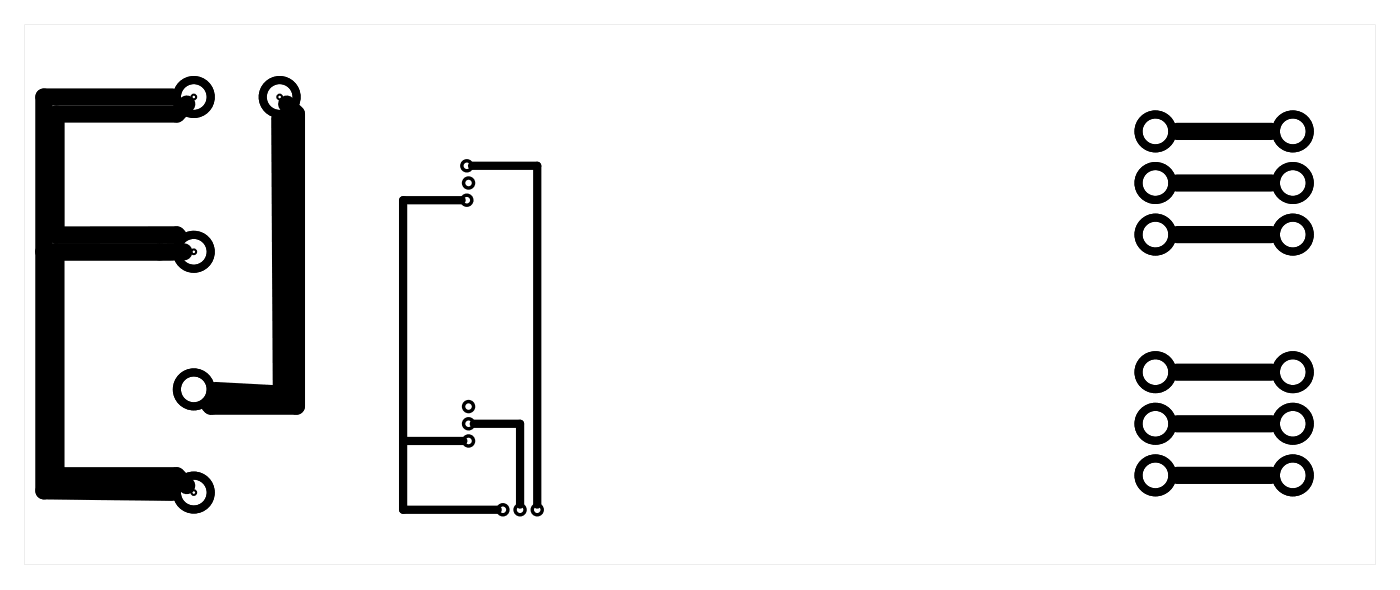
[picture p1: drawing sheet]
<svg xmlns="http://www.w3.org/2000/svg" width="207mm" height="87mm" viewBox="0 0 207 87" stroke-linecap="round" stroke-linejoin="round" font-family="sans-serif">
<path d="M3.6 3.6v79.8h199.8v-79.8zM3.6 3.6h199.8v79.8h-199.8z" fill="#000"/>
<g fill="none" stroke="#000" stroke-width="1.2" stroke-linecap="butt">
<circle cx="28.7" cy="14.3" r="2.5"/>
<circle cx="41.4" cy="14.3" r="2.5"/>
<circle cx="170.9" cy="19.4" r="2.5"/>
<circle cx="191.2" cy="19.4" r="2.5"/>
<circle cx="28.7" cy="37.2" r="2.5"/>
<circle cx="170.9" cy="34.6" r="2.5"/>
<circle cx="170.9" cy="27" r="2.5"/>
<circle cx="191.2" cy="27" r="2.5"/>
<circle cx="191.2" cy="34.6" r="2.5"/>
<circle cx="28.7" cy="57.5" r="2.5"/>
<circle cx="170.9" cy="55" r="2.5"/>
<circle cx="191.2" cy="55" r="2.5"/>
<circle cx="28.7" cy="72.7" r="2.5"/>
<circle cx="170.9" cy="62.6" r="2.5"/>
<circle cx="170.9" cy="70.2" r="2.5"/>
<circle cx="191.2" cy="62.6" r="2.5"/>
<circle cx="191.2" cy="70.2" r="2.5"/>
</g>
<g fill="none" stroke="#000" stroke-width=".51">
<circle cx="69.1" cy="29.6" r=".74"/>
<circle cx="69.1" cy="24.5" r=".74"/>
<circle cx="69.3" cy="27" r=".74"/>
<circle cx="69.3" cy="65.1" r=".74"/>
<circle cx="69.3" cy="60" r=".74"/>
<circle cx="69.3" cy="62.6" r=".74"/>
<circle cx="74.4" cy="75.3" r=".74"/>
<circle cx="76.9" cy="75.3" r=".74"/>
<circle cx="79.5" cy="75.3" r=".74"/>
</g>
<g fill="none" stroke="#000" stroke-width=".3">
<circle cx="28.7" cy="14.3" r=".35"/>
<circle cx="41.4" cy="14.3" r=".35"/>
<circle cx="28.7" cy="37.2" r=".35"/>
<circle cx="28.7" cy="72.7" r=".35"/>
</g>
<g fill="none" stroke="#000" stroke-width="2.5">
<path d="M25.5 14.3h-19v58.2l19 .2M27.6 15.4l-1.4 1.4h-17.9v17.9h17.9l.2 .2M41.4 17.5l.2 40.7-9.8-.5M42.4 15.4l1.4 1.4v43.2h-12.6l-.3-.3M174.1 19.4h14M6.5 37.2h19M8.3 37.2v33.1h17.8l1.5 1.4M27.2 37.2h-3.6M174.1 34.6h14M174.1 27h14M174.1 55h14M174.1 70.2h14"/>
<path d="M174.1 62.6h14"/>
</g>
<path d="M68.3 29.6h-8.7v45.7h14M69.8 24.5h9.7v50M59.6 65.1h8.9M70.1 62.6h6.8v11.9" fill="none" stroke="#000" stroke-width="1.2"/>
</svg>
